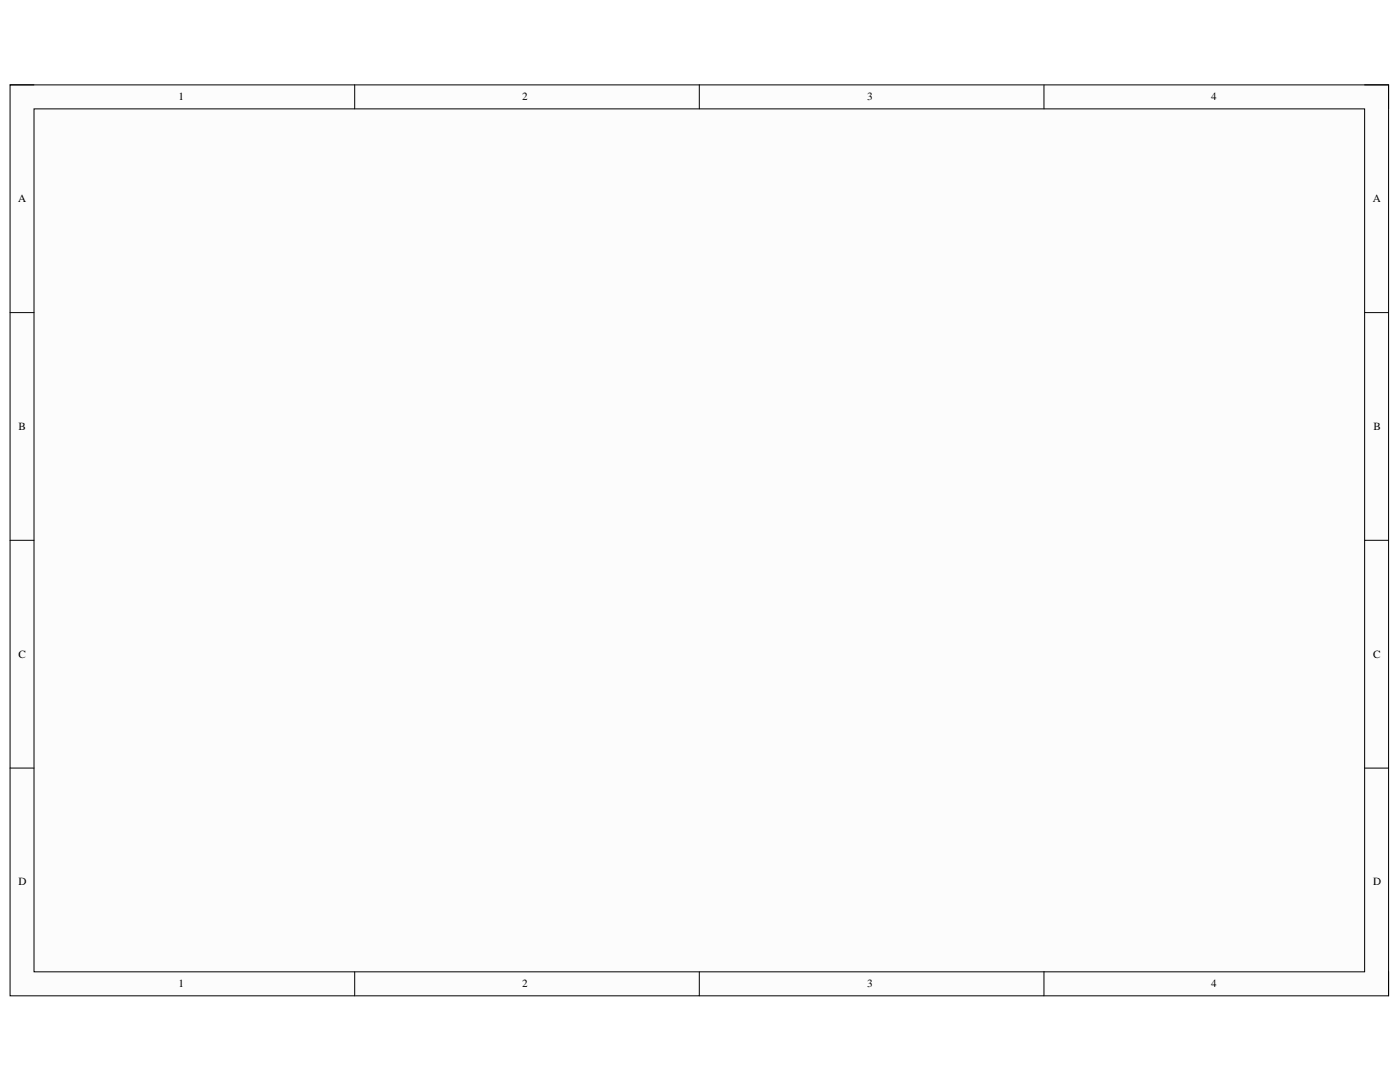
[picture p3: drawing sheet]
<svg xmlns="http://www.w3.org/2000/svg" width="279mm" height="216mm" viewBox="0 0 279 216" stroke-linecap="round" stroke-linejoin="round" font-family="sans-serif">
<defs><g id="words">
<g font-size="2.2">
<text x="35.6" y="20">1</text>
<text x="104.2" y="20">2</text>
<text x="173.1" y="20">3</text>
<text x="241.7" y="20">4</text>
<text x="3.6" y="40.3">A</text>
<text x="274" y="40.3">A</text>
<text x="3.7" y="85.8">B</text>
<text x="274.1" y="85.8">B</text>
<text x="3.7" y="131.2">C</text>
<text x="274" y="131.2">C</text>
<text x="3.7" y="176.6">D</text>
<text x="274" y="176.6">D</text>
<text x="35.6" y="197">1</text>
<text x="104.2" y="197">2</text>
<text x="173.1" y="197">3</text>
<text x="241.7" y="197">4</text>
</g>
</g></defs>
<path d="M2 16.9h275.1v181.8h-275.1z" fill-rule="evenodd" fill="#fffcf8"/>
<path d="M2 16.9h275.1v181.8h-275.1z" fill="none" stroke="#000" stroke-width=".2"/>
<path d="M6.8 21.7h265.5v172.2h-265.5z" fill-rule="evenodd" fill="#fffcf8"/>
<g fill="none" stroke="#000" stroke-width=".2">
<path d="M2 16.9h4.8M70.8 16.9v4.8M139.6 16.9v4.8M208.3 16.9v4.8M272.3 16.9h4.8v4.8M6.8 21.7h265.5v172.2h-265.5zM2 62.4h4.8M272.3 62.4h4.8M2 107.8h4.8M272.3 107.8h4.8M2 153.3h4.8M272.3 153.3h4.8"/>
<path d="M70.8 193.9v4.8M139.6 193.9v4.8M208.3 193.9v4.8M277.1 193.9v4.8"/>
</g>
<use href="#words"/>
</svg>
